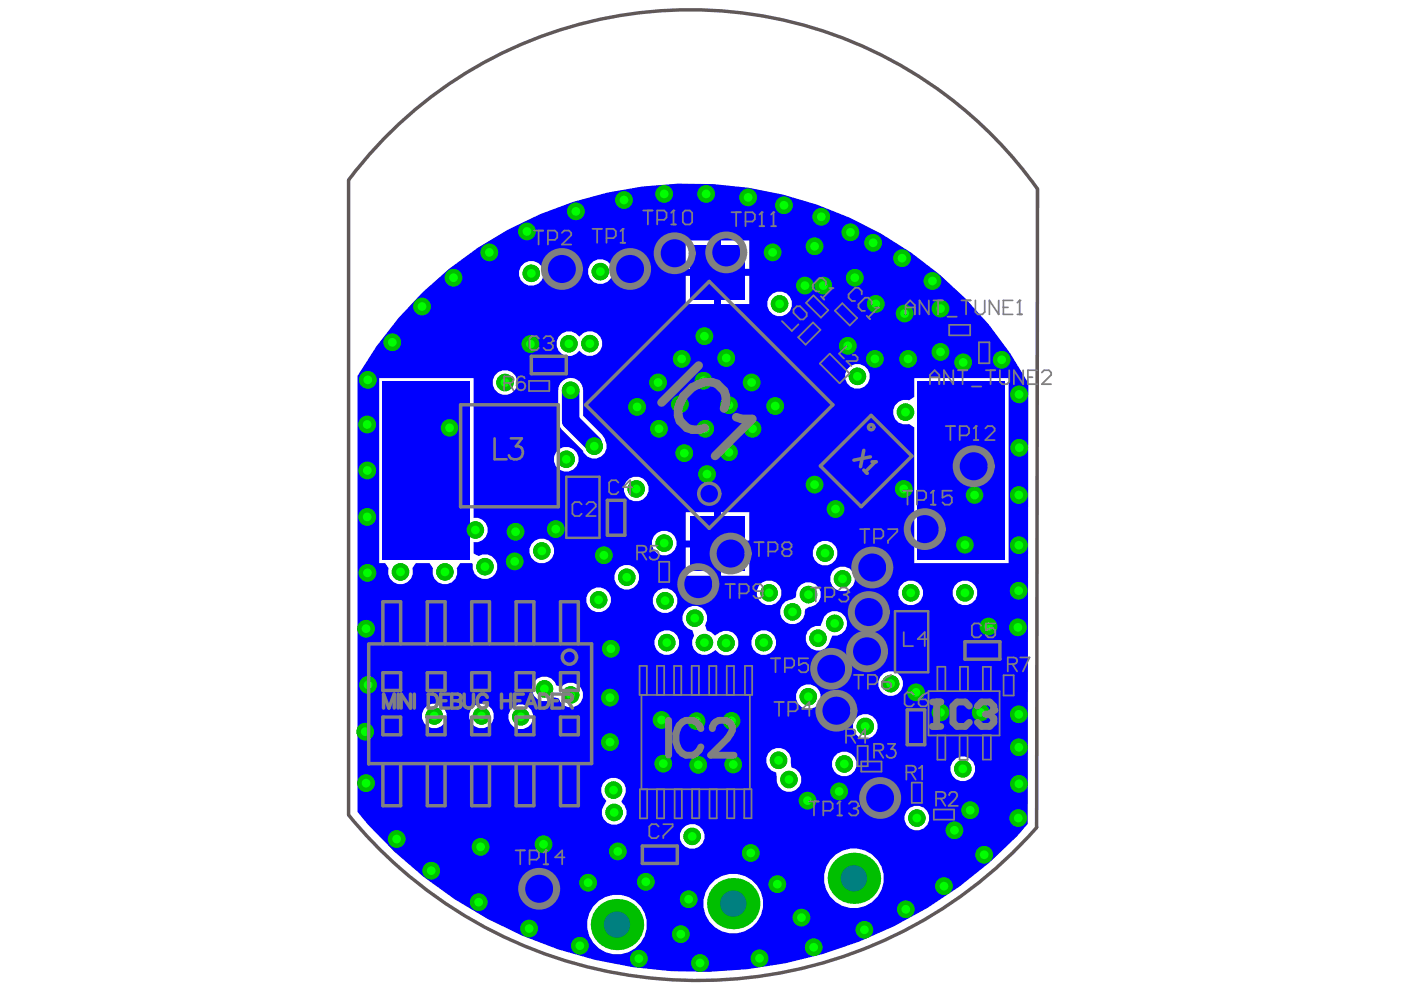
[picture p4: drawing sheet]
<svg xmlns="http://www.w3.org/2000/svg" width="297mm" height="210mm" viewBox="0 0 297 210" stroke-linecap="round" stroke-linejoin="round" font-family="sans-serif">
<path d="M89.6 62a81.6 81.6 0 0 1 128.4 19.2l-.1 93.5a92.5 92.5 0 0 1-51.4 29.5 93.6 93.6 0 0 1-90.7-32.1v-92.4a81.3 81.3 0 0 1 13.8-17.7zM152.9 51v6h6v-6zM145.4 51v6h6v-6zM124.6 57.6a2.65 2.65 0 0 0 5.3 0 2.65 2.65 0 0 0-5.3 0zM110 58a2.65 2.65 0 0 0 5.3 0 2.65 2.65 0 0 0-5.3 0zM152.9 58.5v6h6v-6zM145.4 58.5v6h6v-6zM162.6 64.4a2.65 2.65 0 0 0 5.3 0 2.65 2.65 0 0 0-5.3 0zM118.4 71.4a2.65 2.65 0 0 0 .8 3.7 2.65 2.65 0 0 0 3.6-.7 2.66 2.66 0 0 0 4 .5 2.66 2.66 0 0 0 0-4 2.66 2.66 0 0 0-3.9 .5 2.71 2.71 0 0 0-4.5 0zM179.1 79.8a2.65 2.65 0 0 0 5.3 0 2.65 2.65 0 0 0-5.3 0zM104.4 81.1a2.65 2.65 0 0 0 5.3 0 2.65 2.65 0 0 0-5.3 0zM193.8 80.2v3.9l-1.1 .8a2.62 2.62 0 0 0-3.4 2.5 2.62 2.62 0 0 0 3.4 2.5l1.1 .7v28.8h20.1v-39.2zM119.1 80.9a2.64 2.64 0 0 0-.8 1.9v6.4l.2 1 .6 .9 4.5 4.5a2.6 2.6 0 0 0 3.4 1.4 2.6 2.6 0 0 0 1.3-3.5v-.5l-.6-.8-4.1-4.1v-5.3a2.65 2.65 0 0 0-1.6-2.5 2.65 2.65 0 0 0-2.9 .6zM117.4 97.4a2.65 2.65 0 0 0 5.3 0 2.65 2.65 0 0 0-5.3 0zM132.2 103.7a2.65 2.65 0 0 0 5.3 0 2.65 2.65 0 0 0-5.3 0zM152.9 108.6v6h6v-6zM145.4 108.6v6h6v-6zM138.2 115.1a2.65 2.65 0 0 0 5.3 0 2.65 2.65 0 0 0-5.3 0zM112.2 116.8a2.65 2.65 0 0 0 5.3 0 2.65 2.65 0 0 0-5.3 0zM172.3 117.3a2.65 2.65 0 0 0 5.3 0 2.65 2.65 0 0 0-5.3 0zM152.9 116.1v6h6v-6zM145.4 116.1v6h6v-6zM80.4 80.2v39.2h1.3l.7 1.1a2.62 2.62 0 0 0 2.5 3.4 2.62 2.62 0 0 0 2.5-3.4l.8-1.1h2.9l.7 1.1a2.62 2.62 0 0 0 2.5 3.4 2.62 2.62 0 0 0 2.5-3.4l.8-1.1h2.5l.1 .2a2.64 2.64 0 0 0 2.7 3.2 2.64 2.64 0 0 0 2.5-3.3 2.64 2.64 0 0 0-3.9-1.6l-1.1-.6v-2.3a2.62 2.62 0 0 0 3-2.6 2.62 2.62 0 0 0-3-2.6v-29.6zM130.2 122.4a2.65 2.65 0 0 0 5.3 0 2.65 2.65 0 0 0-5.3 0zM176 122.7a2.65 2.65 0 0 0 5.3 0 2.65 2.65 0 0 0-5.3 0zM201.9 125.7a2.65 2.65 0 0 0 5.3 0 2.65 2.65 0 0 0-5.3 0zM190.4 125.7a2.65 2.65 0 0 0 5.3 0 2.65 2.65 0 0 0-5.3 0zM160.4 125.7a2.65 2.65 0 0 0 5.3 0 2.65 2.65 0 0 0-5.3 0zM124.3 127.2a2.65 2.65 0 0 0 5.3 0 2.65 2.65 0 0 0-5.3 0zM138.4 127.4a2.64 2.64 0 0 0 5.2 0 2.64 2.64 0 0 0-5.2 0zM169.9 123.9l-.7 .7-.4 1-.1 1.1-.9 .4a2.62 2.62 0 0 0-2.4 2.8 2.62 2.62 0 0 0 2.7 2.5 2.62 2.62 0 0 0 2.5-2.7l.2-.6 .8-.4a2.63 2.63 0 0 0 2.3-3.5 2.63 2.63 0 0 0-4-1.3zM171.2 133.8a2.64 2.64 0 0 0 1.2 4 2.64 2.64 0 0 0 3.6-2l.4-1a2.65 2.65 0 0 0 3.2-2.1 2.65 2.65 0 0 0-2.1-3.1 2.65 2.65 0 0 0-3.1 2.1l-.4 1a2.75 2.75 0 0 0-2.8 1.1zM159.3 136.2a2.65 2.65 0 0 0 5.3 0 2.65 2.65 0 0 0-5.3 0zM138.7 136.2a2.65 2.65 0 0 0 5.3 0 2.65 2.65 0 0 0-5.3 0zM145.1 129.6a2.64 2.64 0 0 0 1.7 4.1l.4 1.1a2.63 2.63 0 0 0 .3 3.3 2.63 2.63 0 0 0 3.4 .3l.8-.6a2.66 2.66 0 0 0 3.7 .8 2.66 2.66 0 0 0 .7-3.7 2.66 2.66 0 0 0-3.7-.7l-.8 .6-.8-.7-.9-.4-.4-1.2a2.64 2.64 0 0 0-.7-3.6 2.64 2.64 0 0 0-3.7 .7zM186.2 144.9a2.65 2.65 0 0 0 5.3 0 2.65 2.65 0 0 0-5.3 0zM113.2 144.6a2.62 2.62 0 0 0 .5 3.5 2.62 2.62 0 0 0 3.6-.2l1.2 .2a2.62 2.62 0 0 0 3.7 1.6 2.62 2.62 0 0 0 .9-3.9 2.62 2.62 0 0 0-4-.3l-1.2-.2a2.61 2.61 0 0 0-2.1-1.9 2.61 2.61 0 0 0-2.6 1.2zM168.7 147.7a2.65 2.65 0 0 0 5.3 0 2.65 2.65 0 0 0-5.3 0zM99.4 151.8a2.65 2.65 0 0 0 5.3 0 2.65 2.65 0 0 0-5.3 0zM89.4 151.8a2.65 2.65 0 0 0 5.3 0 2.65 2.65 0 0 0-5.3 0zM107.8 152a2.65 2.65 0 0 0 5.3 0 2.65 2.65 0 0 0-5.3 0zM180.8 154a2.65 2.65 0 0 0 5.3 0 2.65 2.65 0 0 0-5.3 0zM176.4 162a2.64 2.64 0 0 0 5.2 0 2.64 2.64 0 0 0-5.2 0zM201.5 163a2.65 2.65 0 0 0 5.3 0 2.65 2.65 0 0 0-5.3 0zM162.9 159.7a2.64 2.64 0 0 0 1.7 4.1l.1 1a2.64 2.64 0 0 0 2.1 3.1 2.64 2.64 0 0 0 3.1-2.1 2.64 2.64 0 0 0-2.1-3.1l-.1-1a2.65 2.65 0 0 0-1.6-2.9 2.65 2.65 0 0 0-3.2 .9zM128.6 165.3a2.78 2.78 0 0 0 0 4.5 5 5 0 0 0-1 3 2.63 2.63 0 0 0 3.8 1.8 2.63 2.63 0 0 0 .8-4.1l-.5-.5a5.1 5.1 0 0 0 1-3 2.65 2.65 0 0 0-4.1-1.7zM191.7 173.5a2.65 2.65 0 0 0 5.3 0 2.65 2.65 0 0 0-5.3 0zM144.1 177.3a2.65 2.65 0 0 0 5.3 0 2.65 2.65 0 0 0-5.3 0zM174.7 186.2a6.4 6.4 0 0 0 12.7 0 6.4 6.4 0 0 0-12.7 0zM149.1 191.6a6.4 6.4 0 0 0 12.7 0 6.4 6.4 0 0 0-12.7 0zM124.5 196a6.4 6.4 0 0 0 12.7 0 6.4 6.4 0 0 0-12.7 0z" fill="#00f"/>
<path d="M121 82.8v6.4l4.8 4.8" fill="none" stroke="#00f" stroke-width="3.7"/>
<circle cx="144.3" cy="198.1" r="1.85" fill="#00bf00"/>
<circle cx="144.3" cy="198.1" r=".93" fill="#0f0"/>
<circle cx="109.3" cy="112.7" r="1.85" fill="#00bf00"/>
<circle cx="109.3" cy="112.7" r=".93" fill="#0f0"/>
<circle cx="165.1" cy="161.2" r="1.85" fill="#00bf00"/>
<circle cx="165.1" cy="161.2" r=".93" fill="#0f0"/>
<circle cx="134.9" cy="103.7" r="1.85" fill="#00bf00"/>
<circle cx="134.9" cy="103.7" r=".93" fill="#0f0"/>
<circle cx="117.8" cy="112.2" r="1.85" fill="#00bf00"/>
<circle cx="117.8" cy="112.2" r=".93" fill="#0f0"/>
<circle cx="164.8" cy="187.5" r="1.85" fill="#00bf00"/>
<circle cx="164.8" cy="187.5" r=".93" fill="#0f0"/>
<circle cx="177.9" cy="167.8" r="1.85" fill="#00bf00"/>
<circle cx="177.9" cy="167.8" r=".93" fill="#0f0"/>
<circle cx="141.4" cy="136.2" r="1.85" fill="#00bf00"/>
<circle cx="141.4" cy="136.2" r=".93" fill="#0f0"/>
<circle cx="149.2" cy="80.7" r="1.85" fill="#00bf00"/>
<circle cx="149.2" cy="80.7" r=".93" fill="#0f0"/>
<circle cx="78" cy="145.2" r="1.85" fill="#00bf00"/>
<circle cx="78" cy="145.2" r=".93" fill="#0f0"/>
<circle cx="174.1" cy="46" r="1.85" fill="#00bf00"/>
<circle cx="174.1" cy="46" r=".93" fill="#0f0"/>
<circle cx="204.1" cy="163" r="1.85" fill="#00bf00"/>
<circle cx="204.1" cy="163" r=".93" fill="#0f0"/>
<circle cx="192" cy="87.4" r="1.85" fill="#00bf00"/>
<circle cx="192" cy="87.4" r=".93" fill="#0f0"/>
<circle cx="140.8" cy="115.1" r="1.85" fill="#00bf00"/>
<circle cx="140.8" cy="115.1" r=".93" fill="#0f0"/>
<circle cx="179.7" cy="73.3" r="1.85" fill="#00bf00"/>
<circle cx="179.7" cy="73.3" r=".93" fill="#0f0"/>
<circle cx="185.5" cy="76.1" r="1.85" fill="#00bf00"/>
<circle cx="185.5" cy="76.1" r=".93" fill="#0f0"/>
<circle cx="181.8" cy="79.8" r="1.85" fill="#00bf00"/>
<circle cx="181.8" cy="79.8" r=".93" fill="#0f0"/>
<circle cx="188.8" cy="144.9" r="1.85" fill="#00bf00"/>
<circle cx="188.8" cy="144.9" r=".93" fill="#0f0"/>
<circle cx="194.4" cy="173.5" r="1.85" fill="#00bf00"/>
<circle cx="194.4" cy="173.5" r=".93" fill="#0f0"/>
<circle cx="207.9" cy="151.1" r="1.85" fill="#00bf00"/>
<circle cx="207.9" cy="151.1" r=".93" fill="#0f0"/>
<circle cx="199.4" cy="151.1" r="1.85" fill="#00bf00"/>
<circle cx="199.4" cy="151.1" r=".93" fill="#0f0"/>
<circle cx="216" cy="151.5" r="1.85" fill="#00bf00"/>
<circle cx="216" cy="151.5" r=".93" fill="#0f0"/>
<circle cx="194.2" cy="146.8" r="1.85" fill="#00bf00"/>
<circle cx="194.2" cy="146.8" r=".93" fill="#0f0"/>
<circle cx="209.6" cy="132.8" r="1.85" fill="#00bf00"/>
<circle cx="209.6" cy="132.8" r=".93" fill="#0f0"/>
<circle cx="172.7" cy="102.7" r="1.85" fill="#00bf00"/>
<circle cx="172.7" cy="102.7" r=".93" fill="#0f0"/>
<circle cx="185.1" cy="51.5" r="1.85" fill="#00bf00"/>
<circle cx="185.1" cy="51.5" r=".93" fill="#0f0"/>
<circle cx="212.4" cy="76.3" r="1.85" fill="#00bf00"/>
<circle cx="212.4" cy="76.3" r=".93" fill="#0f0"/>
<circle cx="204.2" cy="76.8" r="1.85" fill="#00bf00"/>
<circle cx="204.2" cy="76.8" r=".93" fill="#0f0"/>
<circle cx="146" cy="190.7" r="1.85" fill="#00bf00"/>
<circle cx="146" cy="190.7" r=".93" fill="#0f0"/>
<circle cx="205.7" cy="171.8" r="1.85" fill="#00bf00"/>
<circle cx="205.7" cy="171.8" r=".93" fill="#0f0"/>
<circle cx="202.4" cy="176" r="1.85" fill="#00bf00"/>
<circle cx="202.4" cy="176" r=".93" fill="#0f0"/>
<circle cx="204.6" cy="125.7" r="1.85" fill="#00bf00"/>
<circle cx="204.6" cy="125.7" r=".93" fill="#0f0"/>
<circle cx="179" cy="162" r="1.85" fill="#00bf00"/>
<circle cx="179" cy="162" r=".93" fill="#0f0"/>
<circle cx="183.5" cy="154" r="1.85" fill="#00bf00"/>
<circle cx="183.5" cy="154" r=".93" fill="#0f0"/>
<circle cx="193.1" cy="125.7" r="1.85" fill="#00bf00"/>
<circle cx="193.1" cy="125.7" r=".93" fill="#0f0"/>
<circle cx="204.6" cy="115.5" r="1.85" fill="#00bf00"/>
<circle cx="204.6" cy="115.5" r=".93" fill="#0f0"/>
<circle cx="167.3" cy="165.3" r="1.85" fill="#00bf00"/>
<circle cx="167.3" cy="165.3" r=".93" fill="#0f0"/>
<circle cx="171.2" cy="169.7" r="1.85" fill="#00bf00"/>
<circle cx="171.2" cy="169.7" r=".93" fill="#0f0"/>
<circle cx="177" cy="132.2" r="1.85" fill="#00bf00"/>
<circle cx="177" cy="132.2" r=".93" fill="#0f0"/>
<circle cx="173.4" cy="135.3" r="1.85" fill="#00bf00"/>
<circle cx="173.4" cy="135.3" r=".93" fill="#0f0"/>
<circle cx="177.2" cy="107.9" r="1.85" fill="#00bf00"/>
<circle cx="177.2" cy="107.9" r=".93" fill="#0f0"/>
<circle cx="174.9" cy="117.3" r="1.85" fill="#00bf00"/>
<circle cx="174.9" cy="117.3" r=".93" fill="#0f0"/>
<circle cx="215.8" cy="133" r="1.85" fill="#00bf00"/>
<circle cx="215.8" cy="133" r=".93" fill="#0f0"/>
<circle cx="180.3" cy="49.3" r="1.85" fill="#00bf00"/>
<circle cx="180.3" cy="49.3" r=".93" fill="#0f0"/>
<circle cx="199.4" cy="65.4" r="1.85" fill="#00bf00"/>
<circle cx="199.4" cy="65.4" r=".93" fill="#0f0"/>
<circle cx="199.4" cy="74.6" r="1.85" fill="#00bf00"/>
<circle cx="199.4" cy="74.6" r=".93" fill="#0f0"/>
<circle cx="191.6" cy="103.7" r="1.85" fill="#00bf00"/>
<circle cx="191.6" cy="103.7" r=".93" fill="#0f0"/>
<circle cx="208.7" cy="181.2" r="1.85" fill="#00bf00"/>
<circle cx="208.7" cy="181.2" r=".93" fill="#0f0"/>
<circle cx="77.9" cy="121.5" r="1.85" fill="#00bf00"/>
<circle cx="77.9" cy="121.5" r=".93" fill="#0f0"/>
<circle cx="124.7" cy="187.1" r="1.85" fill="#00bf00"/>
<circle cx="124.7" cy="187.1" r=".93" fill="#0f0"/>
<circle cx="131" cy="180.5" r="1.85" fill="#00bf00"/>
<circle cx="131" cy="180.5" r=".93" fill="#0f0"/>
<circle cx="165.3" cy="64.4" r="1.85" fill="#00bf00"/>
<circle cx="165.3" cy="64.4" r=".93" fill="#0f0"/>
<circle cx="121" cy="82.8" r="1.85" fill="#00bf00"/>
<circle cx="121" cy="82.8" r=".93" fill="#0f0"/>
<circle cx="107.1" cy="81.1" r="1.85" fill="#00bf00"/>
<circle cx="107.1" cy="81.1" r=".93" fill="#0f0"/>
<circle cx="95.3" cy="90.7" r="1.85" fill="#00bf00"/>
<circle cx="95.3" cy="90.7" r=".93" fill="#0f0"/>
<circle cx="120.6" cy="72.9" r="1.85" fill="#00bf00"/>
<circle cx="120.6" cy="72.9" r=".93" fill="#0f0"/>
<circle cx="125.1" cy="72.9" r="1.85" fill="#00bf00"/>
<circle cx="125.1" cy="72.9" r=".93" fill="#0f0"/>
<circle cx="163.1" cy="125.7" r="1.85" fill="#00bf00"/>
<circle cx="163.1" cy="125.7" r=".93" fill="#0f0"/>
<circle cx="191.8" cy="66.5" r="1.85" fill="#00bf00"/>
<circle cx="191.8" cy="66.5" r=".93" fill="#0f0"/>
<circle cx="185.7" cy="64.4" r="1.85" fill="#00bf00"/>
<circle cx="185.7" cy="64.4" r=".93" fill="#0f0"/>
<circle cx="192.5" cy="76.1" r="1.85" fill="#00bf00"/>
<circle cx="192.5" cy="76.1" r=".93" fill="#0f0"/>
<circle cx="197.7" cy="59.6" r="1.85" fill="#00bf00"/>
<circle cx="197.7" cy="59.6" r=".93" fill="#0f0"/>
<circle cx="128" cy="117.7" r="1.85" fill="#00bf00"/>
<circle cx="128" cy="117.7" r=".93" fill="#0f0"/>
<circle cx="126" cy="94.6" r="1.85" fill="#00bf00"/>
<circle cx="126" cy="94.6" r=".93" fill="#0f0"/>
<circle cx="112.5" cy="72.9" r="1.85" fill="#00bf00"/>
<circle cx="112.5" cy="72.9" r=".93" fill="#0f0"/>
<circle cx="181.2" cy="58.9" r="1.85" fill="#00bf00"/>
<circle cx="181.2" cy="58.9" r=".93" fill="#0f0"/>
<circle cx="191.3" cy="54.7" r="1.85" fill="#00bf00"/>
<circle cx="191.3" cy="54.7" r=".93" fill="#0f0"/>
<circle cx="163.8" cy="53.5" r="1.85" fill="#00bf00"/>
<circle cx="163.8" cy="53.5" r=".93" fill="#0f0"/>
<circle cx="146.8" cy="177.3" r="1.85" fill="#00bf00"/>
<circle cx="146.8" cy="177.3" r=".93" fill="#0f0"/>
<circle cx="136.9" cy="187" r="1.85" fill="#00bf00"/>
<circle cx="136.9" cy="187" r=".93" fill="#0f0"/>
<circle cx="169.9" cy="194.6" r="1.85" fill="#00bf00"/>
<circle cx="169.9" cy="194.6" r=".93" fill="#0f0"/>
<circle cx="159.2" cy="180.9" r="1.85" fill="#00bf00"/>
<circle cx="159.2" cy="180.9" r=".93" fill="#0f0"/>
<circle cx="115.2" cy="179" r="1.85" fill="#00bf00"/>
<circle cx="115.2" cy="179" r=".93" fill="#0f0"/>
<circle cx="101.9" cy="179.6" r="1.85" fill="#00bf00"/>
<circle cx="101.9" cy="179.6" r=".93" fill="#0f0"/>
<circle cx="100.8" cy="112.4" r="1.85" fill="#00bf00"/>
<circle cx="100.8" cy="112.4" r=".93" fill="#0f0"/>
<circle cx="77.4" cy="155.1" r="1.85" fill="#00bf00"/>
<circle cx="77.4" cy="155.1" r=".93" fill="#0f0"/>
<circle cx="206.6" cy="105" r="1.85" fill="#00bf00"/>
<circle cx="206.6" cy="105" r=".93" fill="#0f0"/>
<circle cx="77.9" cy="109.6" r="1.85" fill="#00bf00"/>
<circle cx="77.9" cy="109.6" r=".93" fill="#0f0"/>
<circle cx="77.9" cy="99.7" r="1.85" fill="#00bf00"/>
<circle cx="77.9" cy="99.7" r=".93" fill="#0f0"/>
<circle cx="77.9" cy="90" r="1.85" fill="#00bf00"/>
<circle cx="77.9" cy="90" r=".93" fill="#0f0"/>
<circle cx="78" cy="80.5" r="1.85" fill="#00bf00"/>
<circle cx="78" cy="80.5" r=".93" fill="#0f0"/>
<circle cx="171.4" cy="147.7" r="1.85" fill="#00bf00"/>
<circle cx="171.4" cy="147.7" r=".93" fill="#0f0"/>
<circle cx="168" cy="129.7" r="1.85" fill="#00bf00"/>
<circle cx="168" cy="129.7" r=".93" fill="#0f0"/>
<circle cx="94.3" cy="121.3" r="1.85" fill="#00bf00"/>
<circle cx="94.3" cy="121.3" r=".93" fill="#0f0"/>
<circle cx="84.9" cy="121.3" r="1.85" fill="#00bf00"/>
<circle cx="84.9" cy="121.3" r=".93" fill="#0f0"/>
<circle cx="170.7" cy="60.5" r="1.85" fill="#00bf00"/>
<circle cx="170.7" cy="60.5" r=".93" fill="#0f0"/>
<circle cx="174.6" cy="60.5" r="1.85" fill="#00bf00"/>
<circle cx="174.6" cy="60.5" r=".93" fill="#0f0"/>
<circle cx="216.1" cy="83.6" r="1.85" fill="#00bf00"/>
<circle cx="216.1" cy="83.6" r=".93" fill="#0f0"/>
<circle cx="216.1" cy="94.9" r="1.85" fill="#00bf00"/>
<circle cx="216.1" cy="94.9" r=".93" fill="#0f0"/>
<circle cx="216" cy="105" r="1.85" fill="#00bf00"/>
<circle cx="216" cy="105" r=".93" fill="#0f0"/>
<circle cx="77.6" cy="166" r="1.85" fill="#00bf00"/>
<circle cx="77.6" cy="166" r=".93" fill="#0f0"/>
<circle cx="84.1" cy="177.9" r="1.85" fill="#00bf00"/>
<circle cx="84.1" cy="177.9" r=".93" fill="#0f0"/>
<circle cx="215.9" cy="173.5" r="1.85" fill="#00bf00"/>
<circle cx="215.9" cy="173.5" r=".93" fill="#0f0"/>
<circle cx="216" cy="166.2" r="1.85" fill="#00bf00"/>
<circle cx="216" cy="166.2" r=".93" fill="#0f0"/>
<circle cx="216" cy="158.5" r="1.85" fill="#00bf00"/>
<circle cx="216" cy="158.5" r=".93" fill="#0f0"/>
<circle cx="178.6" cy="122.7" r="1.85" fill="#00bf00"/>
<circle cx="178.6" cy="122.7" r=".93" fill="#0f0"/>
<circle cx="171.4" cy="126.1" r="1.85" fill="#00bf00"/>
<circle cx="171.4" cy="126.1" r=".93" fill="#0f0"/>
<circle cx="216" cy="125.2" r="1.85" fill="#00bf00"/>
<circle cx="216" cy="125.2" r=".93" fill="#0f0"/>
<circle cx="120.1" cy="97.4" r="1.85" fill="#00bf00"/>
<circle cx="120.1" cy="97.4" r=".93" fill="#0f0"/>
<circle cx="114.9" cy="116.8" r="1.85" fill="#00bf00"/>
<circle cx="114.9" cy="116.8" r=".93" fill="#0f0"/>
<circle cx="127.3" cy="57.6" r="1.85" fill="#00bf00"/>
<circle cx="127.3" cy="57.6" r=".93" fill="#0f0"/>
<circle cx="112.6" cy="58" r="1.85" fill="#00bf00"/>
<circle cx="112.6" cy="58" r=".93" fill="#0f0"/>
<circle cx="126.9" cy="127.2" r="1.85" fill="#00bf00"/>
<circle cx="126.9" cy="127.2" r=".93" fill="#0f0"/>
<circle cx="161.9" cy="136.2" r="1.85" fill="#00bf00"/>
<circle cx="161.9" cy="136.2" r=".93" fill="#0f0"/>
<circle cx="140.6" cy="161.9" r="1.85" fill="#00bf00"/>
<circle cx="140.6" cy="161.9" r=".93" fill="#0f0"/>
<circle cx="148.1" cy="162.2" r="1.85" fill="#00bf00"/>
<circle cx="148.1" cy="162.2" r=".93" fill="#0f0"/>
<circle cx="155.5" cy="162.1" r="1.85" fill="#00bf00"/>
<circle cx="155.5" cy="162.1" r=".93" fill="#0f0"/>
<circle cx="155.1" cy="152.8" r="1.85" fill="#00bf00"/>
<circle cx="155.1" cy="152.8" r=".93" fill="#0f0"/>
<circle cx="147.7" cy="152.9" r="1.85" fill="#00bf00"/>
<circle cx="147.7" cy="152.9" r=".93" fill="#0f0"/>
<circle cx="140.3" cy="152.7" r="1.85" fill="#00bf00"/>
<circle cx="140.3" cy="152.7" r=".93" fill="#0f0"/>
<circle cx="145.1" cy="96.1" r="1.85" fill="#00bf00"/>
<circle cx="145.1" cy="96.1" r=".93" fill="#0f0"/>
<circle cx="139.7" cy="90.9" r="1.85" fill="#00bf00"/>
<circle cx="139.7" cy="90.9" r=".93" fill="#0f0"/>
<circle cx="149.9" cy="100.5" r="1.85" fill="#00bf00"/>
<circle cx="149.9" cy="100.5" r=".93" fill="#0f0"/>
<circle cx="135.1" cy="86.3" r="1.85" fill="#00bf00"/>
<circle cx="135.1" cy="86.3" r=".93" fill="#0f0"/>
<circle cx="149.5" cy="90.9" r="1.85" fill="#00bf00"/>
<circle cx="149.5" cy="90.9" r=".93" fill="#0f0"/>
<circle cx="144.2" cy="85.7" r="1.85" fill="#00bf00"/>
<circle cx="144.2" cy="85.7" r=".93" fill="#0f0"/>
<circle cx="154.5" cy="95.9" r="1.85" fill="#00bf00"/>
<circle cx="154.5" cy="95.9" r=".93" fill="#0f0"/>
<circle cx="139.5" cy="81.1" r="1.85" fill="#00bf00"/>
<circle cx="139.5" cy="81.1" r=".93" fill="#0f0"/>
<circle cx="154.5" cy="85.9" r="1.85" fill="#00bf00"/>
<circle cx="154.5" cy="85.9" r=".93" fill="#0f0"/>
<circle cx="159.5" cy="90.9" r="1.85" fill="#00bf00"/>
<circle cx="159.5" cy="90.9" r=".93" fill="#0f0"/>
<circle cx="144.5" cy="76.1" r="1.85" fill="#00bf00"/>
<circle cx="144.5" cy="76.1" r=".93" fill="#0f0"/>
<circle cx="149.3" cy="71.3" r="1.85" fill="#00bf00"/>
<circle cx="149.3" cy="71.3" r=".93" fill="#0f0"/>
<circle cx="164.4" cy="86.1" r="1.85" fill="#00bf00"/>
<circle cx="164.4" cy="86.1" r=".93" fill="#0f0"/>
<circle cx="149.7" cy="41.1" r="1.85" fill="#00bf00"/>
<circle cx="149.7" cy="41.1" r=".93" fill="#0f0"/>
<circle cx="166.2" cy="43.5" r="1.85" fill="#00bf00"/>
<circle cx="166.2" cy="43.5" r=".93" fill="#0f0"/>
<circle cx="154" cy="75.9" r="1.85" fill="#00bf00"/>
<circle cx="154" cy="75.9" r=".93" fill="#0f0"/>
<circle cx="159.4" cy="81.1" r="1.85" fill="#00bf00"/>
<circle cx="159.4" cy="81.1" r=".93" fill="#0f0"/>
<circle cx="140.8" cy="41.1" r="1.85" fill="#00bf00"/>
<circle cx="140.8" cy="41.1" r=".93" fill="#0f0"/>
<circle cx="132.3" cy="42.4" r="1.85" fill="#00bf00"/>
<circle cx="132.3" cy="42.4" r=".93" fill="#0f0"/>
<circle cx="216" cy="115.6" r="1.85" fill="#00bf00"/>
<circle cx="216" cy="115.6" r=".93" fill="#0f0"/>
<circle cx="192" cy="192.8" r="1.85" fill="#00bf00"/>
<circle cx="192" cy="192.8" r=".93" fill="#0f0"/>
<circle cx="183.3" cy="197.1" r="1.85" fill="#00bf00"/>
<circle cx="183.3" cy="197.1" r=".93" fill="#0f0"/>
<circle cx="172.5" cy="200.8" r="1.85" fill="#00bf00"/>
<circle cx="172.5" cy="200.8" r=".93" fill="#0f0"/>
<circle cx="161" cy="203.2" r="1.85" fill="#00bf00"/>
<circle cx="161" cy="203.2" r=".93" fill="#0f0"/>
<circle cx="148.4" cy="204.2" r="1.85" fill="#00bf00"/>
<circle cx="148.4" cy="204.2" r=".93" fill="#0f0"/>
<circle cx="135.4" cy="203.2" r="1.85" fill="#00bf00"/>
<circle cx="135.4" cy="203.3" r=".93" fill="#0f0"/>
<circle cx="122.9" cy="200.5" r="1.85" fill="#00bf00"/>
<circle cx="122.9" cy="200.5" r=".93" fill="#0f0"/>
<circle cx="112.2" cy="196.9" r="1.85" fill="#00bf00"/>
<circle cx="112.2" cy="196.9" r=".93" fill="#0f0"/>
<circle cx="101.5" cy="191.3" r="1.85" fill="#00bf00"/>
<circle cx="101.5" cy="191.3" r=".93" fill="#0f0"/>
<circle cx="91.4" cy="184.6" r="1.85" fill="#00bf00"/>
<circle cx="91.4" cy="184.6" r=".93" fill="#0f0"/>
<circle cx="77.6" cy="133.3" r="1.85" fill="#00bf00"/>
<circle cx="77.6" cy="133.3" r=".93" fill="#0f0"/>
<circle cx="83.2" cy="72.6" r="1.85" fill="#00bf00"/>
<circle cx="83.2" cy="72.6" r=".93" fill="#0f0"/>
<circle cx="89.5" cy="65" r="1.85" fill="#00bf00"/>
<circle cx="89.5" cy="65" r=".93" fill="#0f0"/>
<circle cx="96.2" cy="58.9" r="1.85" fill="#00bf00"/>
<circle cx="96.1" cy="58.9" r=".93" fill="#0f0"/>
<circle cx="103.8" cy="53.5" r="1.85" fill="#00bf00"/>
<circle cx="103.7" cy="53.5" r=".93" fill="#0f0"/>
<circle cx="111.7" cy="49.1" r="1.85" fill="#00bf00"/>
<circle cx="111.7" cy="49.1" r=".93" fill="#0f0"/>
<circle cx="122.1" cy="44.8" r="1.85" fill="#00bf00"/>
<circle cx="122.1" cy="44.8" r=".93" fill="#0f0"/>
<circle cx="158.6" cy="41.9" r="1.85" fill="#00bf00"/>
<circle cx="158.6" cy="41.9" r=".93" fill="#0f0"/>
<circle cx="172.7" cy="52.2" r="1.85" fill="#00bf00"/>
<circle cx="172.7" cy="52.2" r=".93" fill="#0f0"/>
<circle cx="109.1" cy="119" r="1.85" fill="#00bf00"/>
<circle cx="109.1" cy="119" r=".93" fill="#0f0"/>
<circle cx="129.3" cy="157.3" r="1.85" fill="#00bf00"/>
<circle cx="129.3" cy="157.3" r=".93" fill="#0f0"/>
<circle cx="129.3" cy="147.9" r="1.85" fill="#00bf00"/>
<circle cx="129.3" cy="147.9" r=".93" fill="#0f0"/>
<circle cx="129.5" cy="137.5" r="1.85" fill="#00bf00"/>
<circle cx="129.5" cy="137.5" r=".93" fill="#0f0"/>
<circle cx="153.9" cy="136.4" r="1.85" fill="#00bf00"/>
<circle cx="153.9" cy="136.4" r=".93" fill="#0f0"/>
<circle cx="115.4" cy="146.1" r="1.85" fill="#00bf00"/>
<circle cx="115.4" cy="146.1" r=".93" fill="#0f0"/>
<circle cx="102.1" cy="151.8" r="1.85" fill="#00bf00"/>
<circle cx="102.1" cy="151.8" r=".93" fill="#0f0"/>
<circle cx="92.1" cy="151.8" r="1.85" fill="#00bf00"/>
<circle cx="92.1" cy="151.8" r=".93" fill="#0f0"/>
<circle cx="110.4" cy="152" r="1.85" fill="#00bf00"/>
<circle cx="110.4" cy="152" r=".93" fill="#0f0"/>
<circle cx="149.3" cy="136.2" r="1.85" fill="#00bf00"/>
<circle cx="149.3" cy="136.2" r=".93" fill="#0f0"/>
<circle cx="132.9" cy="122.4" r="1.85" fill="#00bf00"/>
<circle cx="132.9" cy="122.4" r=".93" fill="#0f0"/>
<circle cx="200.1" cy="187.9" r="1.85" fill="#00bf00"/>
<circle cx="200.1" cy="187.9" r=".93" fill="#0f0"/>
<circle cx="121" cy="147.4" r="1.85" fill="#00bf00"/>
<circle cx="121" cy="147.4" r=".93" fill="#0f0"/>
<circle cx="102.8" cy="120.1" r="1.85" fill="#00bf00"/>
<circle cx="102.8" cy="120.1" r=".93" fill="#0f0"/>
<circle cx="130.2" cy="172.3" r="1.85" fill="#00bf00"/>
<circle cx="130.2" cy="172.3" r=".93" fill="#0f0"/>
<circle cx="130.1" cy="167.5" r="1.85" fill="#00bf00"/>
<circle cx="130.1" cy="167.5" r=".93" fill="#0f0"/>
<circle cx="147.3" cy="131.1" r="1.85" fill="#00bf00"/>
<circle cx="147.3" cy="131.1" r=".93" fill="#0f0"/>
<circle cx="141" cy="127.4" r="1.85" fill="#00bf00"/>
<circle cx="141" cy="127.4" r=".93" fill="#0f0"/>
<circle cx="130.8" cy="196" r="5.5" fill="#00bf00"/>
<circle cx="130.8" cy="196" r="2.78" fill="#008080"/>
<circle cx="155.5" cy="191.6" r="5.5" fill="#00bf00"/>
<circle cx="155.5" cy="191.6" r="2.78" fill="#008080"/>
<circle cx="181" cy="186.2" r="5.5" fill="#00bf00"/>
<circle cx="181" cy="186.2" r="2.78" fill="#008080"/>
<g fill="#00f">
<path d="M146.3 109.5h11.7v11.6h-11.7z" fill-rule="evenodd"/>
<path d="M146.3 51.9h11.7v11.6h-11.7z" fill-rule="evenodd"/>
<path d="M81.1 80.9h18.6v37.8h-18.6z" fill-rule="evenodd"/>
<path d="M194.6 80.9h18.5v37.8h-18.5z" fill-rule="evenodd"/>
</g>
<path d="M73.9 38.3v134.4M73.9 38.2a90.5 90.5 0 0 1 146.1 1.9l-.2 135.3M73.9 172.8l.8 1a95.7 95.7 0 0 0 145.1 1.7" fill="none" stroke="#605857" stroke-width=".73"/>
<circle cx="144.3" cy="198.1" r="1.85" fill="#00bf00"/>
<circle cx="144.3" cy="198.1" r=".93" fill="#0f0"/>
<circle cx="109.3" cy="112.7" r="1.85" fill="#00bf00"/>
<circle cx="109.3" cy="112.7" r=".93" fill="#0f0"/>
<circle cx="165.1" cy="161.2" r="1.85" fill="#00bf00"/>
<circle cx="165.1" cy="161.2" r=".93" fill="#0f0"/>
<circle cx="134.9" cy="103.7" r="1.85" fill="#00bf00"/>
<circle cx="134.9" cy="103.7" r=".93" fill="#0f0"/>
<circle cx="117.8" cy="112.2" r="1.85" fill="#00bf00"/>
<circle cx="117.8" cy="112.2" r=".93" fill="#0f0"/>
<circle cx="164.8" cy="187.5" r="1.85" fill="#00bf00"/>
<circle cx="164.8" cy="187.5" r=".93" fill="#0f0"/>
<circle cx="177.9" cy="167.8" r="1.85" fill="#00bf00"/>
<circle cx="177.9" cy="167.8" r=".93" fill="#0f0"/>
<circle cx="141.4" cy="136.2" r="1.85" fill="#00bf00"/>
<circle cx="141.4" cy="136.2" r=".93" fill="#0f0"/>
<circle cx="149.2" cy="80.7" r="1.85" fill="#00bf00"/>
<circle cx="149.2" cy="80.7" r=".93" fill="#0f0"/>
<circle cx="78" cy="145.2" r="1.85" fill="#00bf00"/>
<circle cx="78" cy="145.2" r=".93" fill="#0f0"/>
<circle cx="174.1" cy="46" r="1.85" fill="#00bf00"/>
<circle cx="174.1" cy="46" r=".93" fill="#0f0"/>
<circle cx="204.1" cy="163" r="1.85" fill="#00bf00"/>
<circle cx="204.1" cy="163" r=".93" fill="#0f0"/>
<circle cx="192" cy="87.4" r="1.85" fill="#00bf00"/>
<circle cx="192" cy="87.4" r=".93" fill="#0f0"/>
<circle cx="140.8" cy="115.1" r="1.85" fill="#00bf00"/>
<circle cx="140.8" cy="115.1" r=".93" fill="#0f0"/>
<circle cx="179.7" cy="73.3" r="1.85" fill="#00bf00"/>
<circle cx="179.7" cy="73.3" r=".93" fill="#0f0"/>
<circle cx="185.5" cy="76.1" r="1.85" fill="#00bf00"/>
<circle cx="185.5" cy="76.1" r=".93" fill="#0f0"/>
<circle cx="181.8" cy="79.8" r="1.85" fill="#00bf00"/>
<circle cx="181.8" cy="79.8" r=".93" fill="#0f0"/>
<circle cx="188.8" cy="144.9" r="1.85" fill="#00bf00"/>
<circle cx="188.8" cy="144.9" r=".93" fill="#0f0"/>
<circle cx="194.4" cy="173.5" r="1.85" fill="#00bf00"/>
<circle cx="194.4" cy="173.5" r=".93" fill="#0f0"/>
<circle cx="207.9" cy="151.1" r="1.85" fill="#00bf00"/>
<circle cx="207.9" cy="151.1" r=".93" fill="#0f0"/>
<circle cx="199.4" cy="151.1" r="1.85" fill="#00bf00"/>
<circle cx="199.4" cy="151.1" r=".93" fill="#0f0"/>
<circle cx="216" cy="151.5" r="1.85" fill="#00bf00"/>
<circle cx="216" cy="151.5" r=".93" fill="#0f0"/>
<circle cx="194.2" cy="146.8" r="1.85" fill="#00bf00"/>
<circle cx="194.2" cy="146.8" r=".93" fill="#0f0"/>
<circle cx="209.6" cy="132.8" r="1.85" fill="#00bf00"/>
<circle cx="209.6" cy="132.8" r=".93" fill="#0f0"/>
<circle cx="172.7" cy="102.7" r="1.85" fill="#00bf00"/>
<circle cx="172.7" cy="102.7" r=".93" fill="#0f0"/>
<circle cx="185.1" cy="51.5" r="1.85" fill="#00bf00"/>
<circle cx="185.1" cy="51.5" r=".93" fill="#0f0"/>
<circle cx="212.4" cy="76.3" r="1.85" fill="#00bf00"/>
<circle cx="212.4" cy="76.3" r=".93" fill="#0f0"/>
<circle cx="204.2" cy="76.8" r="1.85" fill="#00bf00"/>
<circle cx="204.2" cy="76.8" r=".93" fill="#0f0"/>
<circle cx="146" cy="190.7" r="1.85" fill="#00bf00"/>
<circle cx="146" cy="190.7" r=".93" fill="#0f0"/>
<circle cx="205.7" cy="171.8" r="1.85" fill="#00bf00"/>
<circle cx="205.7" cy="171.8" r=".93" fill="#0f0"/>
<circle cx="202.4" cy="176" r="1.85" fill="#00bf00"/>
<circle cx="202.4" cy="176" r=".93" fill="#0f0"/>
<circle cx="204.6" cy="125.7" r="1.85" fill="#00bf00"/>
<circle cx="204.6" cy="125.7" r=".93" fill="#0f0"/>
<circle cx="179" cy="162" r="1.85" fill="#00bf00"/>
<circle cx="179" cy="162" r=".93" fill="#0f0"/>
<circle cx="183.5" cy="154" r="1.85" fill="#00bf00"/>
<circle cx="183.5" cy="154" r=".93" fill="#0f0"/>
<circle cx="193.1" cy="125.7" r="1.85" fill="#00bf00"/>
<circle cx="193.1" cy="125.7" r=".93" fill="#0f0"/>
<circle cx="204.6" cy="115.5" r="1.85" fill="#00bf00"/>
<circle cx="204.6" cy="115.5" r=".93" fill="#0f0"/>
<circle cx="167.3" cy="165.3" r="1.85" fill="#00bf00"/>
<circle cx="167.3" cy="165.3" r=".93" fill="#0f0"/>
<circle cx="171.2" cy="169.7" r="1.85" fill="#00bf00"/>
<circle cx="171.2" cy="169.7" r=".93" fill="#0f0"/>
<circle cx="177" cy="132.2" r="1.85" fill="#00bf00"/>
<circle cx="177" cy="132.2" r=".93" fill="#0f0"/>
<circle cx="173.4" cy="135.3" r="1.85" fill="#00bf00"/>
<circle cx="173.4" cy="135.3" r=".93" fill="#0f0"/>
<circle cx="177.2" cy="107.9" r="1.85" fill="#00bf00"/>
<circle cx="177.2" cy="107.9" r=".93" fill="#0f0"/>
<circle cx="174.9" cy="117.3" r="1.85" fill="#00bf00"/>
<circle cx="174.9" cy="117.3" r=".93" fill="#0f0"/>
<circle cx="215.8" cy="133" r="1.85" fill="#00bf00"/>
<circle cx="215.8" cy="133" r=".93" fill="#0f0"/>
<circle cx="180.3" cy="49.3" r="1.85" fill="#00bf00"/>
<circle cx="180.3" cy="49.3" r=".93" fill="#0f0"/>
<circle cx="199.4" cy="65.4" r="1.85" fill="#00bf00"/>
<circle cx="199.4" cy="65.4" r=".93" fill="#0f0"/>
<circle cx="199.4" cy="74.6" r="1.85" fill="#00bf00"/>
<circle cx="199.4" cy="74.6" r=".93" fill="#0f0"/>
<circle cx="191.6" cy="103.7" r="1.85" fill="#00bf00"/>
<circle cx="191.6" cy="103.7" r=".93" fill="#0f0"/>
<circle cx="208.7" cy="181.2" r="1.85" fill="#00bf00"/>
<circle cx="208.7" cy="181.2" r=".93" fill="#0f0"/>
<circle cx="77.9" cy="121.5" r="1.85" fill="#00bf00"/>
<circle cx="77.9" cy="121.5" r=".93" fill="#0f0"/>
<circle cx="124.7" cy="187.1" r="1.85" fill="#00bf00"/>
<circle cx="124.7" cy="187.1" r=".93" fill="#0f0"/>
<circle cx="131" cy="180.5" r="1.85" fill="#00bf00"/>
<circle cx="131" cy="180.5" r=".93" fill="#0f0"/>
<circle cx="165.3" cy="64.4" r="1.85" fill="#00bf00"/>
<circle cx="165.3" cy="64.4" r=".93" fill="#0f0"/>
<circle cx="121" cy="82.8" r="1.85" fill="#00bf00"/>
<circle cx="121" cy="82.8" r=".93" fill="#0f0"/>
<circle cx="107.1" cy="81.1" r="1.85" fill="#00bf00"/>
<circle cx="107.1" cy="81.1" r=".93" fill="#0f0"/>
<circle cx="95.3" cy="90.7" r="1.85" fill="#00bf00"/>
<circle cx="95.3" cy="90.7" r=".93" fill="#0f0"/>
<circle cx="120.6" cy="72.9" r="1.85" fill="#00bf00"/>
<circle cx="120.6" cy="72.9" r=".93" fill="#0f0"/>
<circle cx="125.1" cy="72.9" r="1.85" fill="#00bf00"/>
<circle cx="125.1" cy="72.9" r=".93" fill="#0f0"/>
<circle cx="163.1" cy="125.7" r="1.85" fill="#00bf00"/>
<circle cx="163.1" cy="125.7" r=".93" fill="#0f0"/>
<circle cx="191.8" cy="66.5" r="1.85" fill="#00bf00"/>
<circle cx="191.8" cy="66.5" r=".93" fill="#0f0"/>
<circle cx="185.7" cy="64.4" r="1.85" fill="#00bf00"/>
<circle cx="185.7" cy="64.4" r=".93" fill="#0f0"/>
<circle cx="192.5" cy="76.1" r="1.85" fill="#00bf00"/>
<circle cx="192.5" cy="76.1" r=".93" fill="#0f0"/>
<circle cx="197.7" cy="59.6" r="1.85" fill="#00bf00"/>
<circle cx="197.7" cy="59.6" r=".93" fill="#0f0"/>
<circle cx="128" cy="117.7" r="1.85" fill="#00bf00"/>
<circle cx="128" cy="117.7" r=".93" fill="#0f0"/>
<circle cx="126" cy="94.6" r="1.85" fill="#00bf00"/>
<circle cx="126" cy="94.6" r=".93" fill="#0f0"/>
<circle cx="112.5" cy="72.9" r="1.85" fill="#00bf00"/>
<circle cx="112.5" cy="72.9" r=".93" fill="#0f0"/>
<circle cx="181.2" cy="58.9" r="1.85" fill="#00bf00"/>
<circle cx="181.2" cy="58.9" r=".93" fill="#0f0"/>
<circle cx="191.3" cy="54.7" r="1.85" fill="#00bf00"/>
<circle cx="191.3" cy="54.7" r=".93" fill="#0f0"/>
<circle cx="163.8" cy="53.5" r="1.85" fill="#00bf00"/>
<circle cx="163.8" cy="53.5" r=".93" fill="#0f0"/>
<circle cx="146.8" cy="177.3" r="1.85" fill="#00bf00"/>
<circle cx="146.8" cy="177.3" r=".93" fill="#0f0"/>
<circle cx="136.9" cy="187" r="1.85" fill="#00bf00"/>
<circle cx="136.9" cy="187" r=".93" fill="#0f0"/>
<circle cx="169.9" cy="194.6" r="1.85" fill="#00bf00"/>
<circle cx="169.9" cy="194.6" r=".93" fill="#0f0"/>
<circle cx="159.2" cy="180.9" r="1.85" fill="#00bf00"/>
<circle cx="159.2" cy="180.9" r=".93" fill="#0f0"/>
<circle cx="115.2" cy="179" r="1.85" fill="#00bf00"/>
<circle cx="115.2" cy="179" r=".93" fill="#0f0"/>
<circle cx="101.9" cy="179.6" r="1.85" fill="#00bf00"/>
<circle cx="101.9" cy="179.6" r=".93" fill="#0f0"/>
<circle cx="100.8" cy="112.4" r="1.85" fill="#00bf00"/>
<circle cx="100.8" cy="112.4" r=".93" fill="#0f0"/>
<circle cx="77.4" cy="155.1" r="1.85" fill="#00bf00"/>
<circle cx="77.4" cy="155.1" r=".93" fill="#0f0"/>
<circle cx="206.6" cy="105" r="1.85" fill="#00bf00"/>
<circle cx="206.6" cy="105" r=".93" fill="#0f0"/>
<circle cx="77.9" cy="109.6" r="1.85" fill="#00bf00"/>
<circle cx="77.9" cy="109.6" r=".93" fill="#0f0"/>
<circle cx="77.9" cy="99.7" r="1.85" fill="#00bf00"/>
<circle cx="77.9" cy="99.7" r=".93" fill="#0f0"/>
<circle cx="77.9" cy="90" r="1.85" fill="#00bf00"/>
<circle cx="77.9" cy="90" r=".93" fill="#0f0"/>
<circle cx="78" cy="80.5" r="1.85" fill="#00bf00"/>
<circle cx="78" cy="80.5" r=".93" fill="#0f0"/>
<circle cx="171.4" cy="147.7" r="1.85" fill="#00bf00"/>
<circle cx="171.4" cy="147.7" r=".93" fill="#0f0"/>
<circle cx="168" cy="129.7" r="1.85" fill="#00bf00"/>
<circle cx="168" cy="129.7" r=".93" fill="#0f0"/>
<circle cx="94.3" cy="121.3" r="1.85" fill="#00bf00"/>
<circle cx="94.3" cy="121.3" r=".93" fill="#0f0"/>
<circle cx="84.9" cy="121.3" r="1.85" fill="#00bf00"/>
<circle cx="84.9" cy="121.3" r=".93" fill="#0f0"/>
<circle cx="170.7" cy="60.5" r="1.85" fill="#00bf00"/>
<circle cx="170.7" cy="60.5" r=".93" fill="#0f0"/>
<circle cx="174.6" cy="60.5" r="1.85" fill="#00bf00"/>
<circle cx="174.6" cy="60.5" r=".93" fill="#0f0"/>
<circle cx="216.1" cy="83.6" r="1.85" fill="#00bf00"/>
<circle cx="216.1" cy="83.6" r=".93" fill="#0f0"/>
<circle cx="216.1" cy="94.9" r="1.85" fill="#00bf00"/>
<circle cx="216.1" cy="94.9" r=".93" fill="#0f0"/>
<circle cx="216" cy="105" r="1.85" fill="#00bf00"/>
<circle cx="216" cy="105" r=".93" fill="#0f0"/>
<circle cx="77.6" cy="166" r="1.85" fill="#00bf00"/>
<circle cx="77.6" cy="166" r=".93" fill="#0f0"/>
<circle cx="84.1" cy="177.9" r="1.85" fill="#00bf00"/>
<circle cx="84.1" cy="177.9" r=".93" fill="#0f0"/>
<circle cx="215.9" cy="173.5" r="1.85" fill="#00bf00"/>
<circle cx="215.9" cy="173.5" r=".93" fill="#0f0"/>
<circle cx="216" cy="166.2" r="1.85" fill="#00bf00"/>
<circle cx="216" cy="166.2" r=".93" fill="#0f0"/>
<circle cx="216" cy="158.5" r="1.85" fill="#00bf00"/>
<circle cx="216" cy="158.5" r=".93" fill="#0f0"/>
<circle cx="178.6" cy="122.7" r="1.85" fill="#00bf00"/>
<circle cx="178.6" cy="122.7" r=".93" fill="#0f0"/>
<circle cx="171.4" cy="126.1" r="1.85" fill="#00bf00"/>
<circle cx="171.4" cy="126.1" r=".93" fill="#0f0"/>
<circle cx="216" cy="125.2" r="1.85" fill="#00bf00"/>
<circle cx="216" cy="125.2" r=".93" fill="#0f0"/>
<circle cx="120.1" cy="97.4" r="1.85" fill="#00bf00"/>
<circle cx="120.1" cy="97.4" r=".93" fill="#0f0"/>
<circle cx="114.9" cy="116.8" r="1.85" fill="#00bf00"/>
<circle cx="114.9" cy="116.8" r=".93" fill="#0f0"/>
<circle cx="127.3" cy="57.6" r="1.85" fill="#00bf00"/>
<circle cx="127.3" cy="57.6" r=".93" fill="#0f0"/>
<circle cx="112.6" cy="58" r="1.85" fill="#00bf00"/>
<circle cx="112.6" cy="58" r=".93" fill="#0f0"/>
<circle cx="126.9" cy="127.2" r="1.85" fill="#00bf00"/>
<circle cx="126.9" cy="127.2" r=".93" fill="#0f0"/>
<circle cx="161.9" cy="136.2" r="1.85" fill="#00bf00"/>
<circle cx="161.9" cy="136.2" r=".93" fill="#0f0"/>
<circle cx="140.6" cy="161.9" r="1.85" fill="#00bf00"/>
<circle cx="140.6" cy="161.9" r=".93" fill="#0f0"/>
<circle cx="148.1" cy="162.2" r="1.85" fill="#00bf00"/>
<circle cx="148.1" cy="162.2" r=".93" fill="#0f0"/>
<circle cx="155.5" cy="162.1" r="1.85" fill="#00bf00"/>
<circle cx="155.5" cy="162.1" r=".93" fill="#0f0"/>
<circle cx="155.1" cy="152.8" r="1.85" fill="#00bf00"/>
<circle cx="155.1" cy="152.8" r=".93" fill="#0f0"/>
<circle cx="147.7" cy="152.9" r="1.85" fill="#00bf00"/>
<circle cx="147.7" cy="152.9" r=".93" fill="#0f0"/>
<circle cx="140.3" cy="152.7" r="1.85" fill="#00bf00"/>
<circle cx="140.3" cy="152.7" r=".93" fill="#0f0"/>
<circle cx="145.1" cy="96.1" r="1.85" fill="#00bf00"/>
<circle cx="145.1" cy="96.1" r=".93" fill="#0f0"/>
<circle cx="139.7" cy="90.9" r="1.85" fill="#00bf00"/>
<circle cx="139.7" cy="90.9" r=".93" fill="#0f0"/>
<circle cx="149.9" cy="100.5" r="1.85" fill="#00bf00"/>
<circle cx="149.9" cy="100.5" r=".93" fill="#0f0"/>
<circle cx="135.1" cy="86.3" r="1.85" fill="#00bf00"/>
<circle cx="135.1" cy="86.3" r=".93" fill="#0f0"/>
<circle cx="149.5" cy="90.9" r="1.85" fill="#00bf00"/>
<circle cx="149.5" cy="90.9" r=".93" fill="#0f0"/>
<circle cx="144.2" cy="85.7" r="1.85" fill="#00bf00"/>
<circle cx="144.2" cy="85.7" r=".93" fill="#0f0"/>
<circle cx="154.5" cy="95.9" r="1.85" fill="#00bf00"/>
<circle cx="154.5" cy="95.9" r=".93" fill="#0f0"/>
<circle cx="139.5" cy="81.1" r="1.85" fill="#00bf00"/>
<circle cx="139.5" cy="81.1" r=".93" fill="#0f0"/>
<circle cx="154.5" cy="85.9" r="1.85" fill="#00bf00"/>
<circle cx="154.5" cy="85.9" r=".93" fill="#0f0"/>
<circle cx="159.5" cy="90.9" r="1.85" fill="#00bf00"/>
<circle cx="159.5" cy="90.9" r=".93" fill="#0f0"/>
<circle cx="144.5" cy="76.1" r="1.85" fill="#00bf00"/>
<circle cx="144.5" cy="76.1" r=".93" fill="#0f0"/>
<circle cx="149.3" cy="71.3" r="1.85" fill="#00bf00"/>
<circle cx="149.3" cy="71.3" r=".93" fill="#0f0"/>
<circle cx="164.4" cy="86.1" r="1.85" fill="#00bf00"/>
<circle cx="164.4" cy="86.1" r=".93" fill="#0f0"/>
<circle cx="149.7" cy="41.1" r="1.85" fill="#00bf00"/>
<circle cx="149.7" cy="41.1" r=".93" fill="#0f0"/>
<circle cx="166.2" cy="43.5" r="1.85" fill="#00bf00"/>
<circle cx="166.2" cy="43.5" r=".93" fill="#0f0"/>
<circle cx="154" cy="75.9" r="1.85" fill="#00bf00"/>
<circle cx="154" cy="75.9" r=".93" fill="#0f0"/>
<circle cx="159.4" cy="81.1" r="1.85" fill="#00bf00"/>
<circle cx="159.4" cy="81.1" r=".93" fill="#0f0"/>
<circle cx="140.8" cy="41.1" r="1.85" fill="#00bf00"/>
<circle cx="140.8" cy="41.1" r=".93" fill="#0f0"/>
<circle cx="132.3" cy="42.4" r="1.85" fill="#00bf00"/>
<circle cx="132.3" cy="42.4" r=".93" fill="#0f0"/>
<circle cx="216" cy="115.6" r="1.85" fill="#00bf00"/>
<circle cx="216" cy="115.6" r=".93" fill="#0f0"/>
<circle cx="192" cy="192.8" r="1.85" fill="#00bf00"/>
<circle cx="192" cy="192.8" r=".93" fill="#0f0"/>
<circle cx="183.3" cy="197.1" r="1.85" fill="#00bf00"/>
<circle cx="183.3" cy="197.1" r=".93" fill="#0f0"/>
<circle cx="172.5" cy="200.8" r="1.85" fill="#00bf00"/>
<circle cx="172.5" cy="200.8" r=".93" fill="#0f0"/>
<circle cx="161" cy="203.2" r="1.85" fill="#00bf00"/>
<circle cx="161" cy="203.2" r=".93" fill="#0f0"/>
<circle cx="148.4" cy="204.2" r="1.85" fill="#00bf00"/>
<circle cx="148.4" cy="204.2" r=".93" fill="#0f0"/>
<circle cx="135.4" cy="203.2" r="1.85" fill="#00bf00"/>
<circle cx="135.4" cy="203.3" r=".93" fill="#0f0"/>
<circle cx="122.9" cy="200.5" r="1.85" fill="#00bf00"/>
<circle cx="122.9" cy="200.5" r=".93" fill="#0f0"/>
<circle cx="112.2" cy="196.9" r="1.85" fill="#00bf00"/>
<circle cx="112.2" cy="196.9" r=".93" fill="#0f0"/>
<circle cx="101.5" cy="191.3" r="1.85" fill="#00bf00"/>
<circle cx="101.5" cy="191.3" r=".93" fill="#0f0"/>
<circle cx="91.4" cy="184.6" r="1.85" fill="#00bf00"/>
<circle cx="91.4" cy="184.6" r=".93" fill="#0f0"/>
<circle cx="77.6" cy="133.3" r="1.85" fill="#00bf00"/>
<circle cx="77.6" cy="133.3" r=".93" fill="#0f0"/>
<circle cx="83.2" cy="72.6" r="1.85" fill="#00bf00"/>
<circle cx="83.2" cy="72.6" r=".93" fill="#0f0"/>
<circle cx="89.5" cy="65" r="1.85" fill="#00bf00"/>
<circle cx="89.5" cy="65" r=".93" fill="#0f0"/>
<circle cx="96.2" cy="58.9" r="1.85" fill="#00bf00"/>
<circle cx="96.1" cy="58.9" r=".93" fill="#0f0"/>
<circle cx="103.8" cy="53.5" r="1.85" fill="#00bf00"/>
<circle cx="103.7" cy="53.5" r=".93" fill="#0f0"/>
<circle cx="111.7" cy="49.1" r="1.85" fill="#00bf00"/>
<circle cx="111.7" cy="49.1" r=".93" fill="#0f0"/>
<circle cx="122.1" cy="44.8" r="1.85" fill="#00bf00"/>
<circle cx="122.1" cy="44.8" r=".93" fill="#0f0"/>
<circle cx="158.6" cy="41.9" r="1.85" fill="#00bf00"/>
<circle cx="158.6" cy="41.9" r=".93" fill="#0f0"/>
<circle cx="172.7" cy="52.2" r="1.85" fill="#00bf00"/>
<circle cx="172.7" cy="52.2" r=".93" fill="#0f0"/>
<circle cx="109.1" cy="119" r="1.85" fill="#00bf00"/>
<circle cx="109.1" cy="119" r=".93" fill="#0f0"/>
<circle cx="129.3" cy="157.3" r="1.85" fill="#00bf00"/>
<circle cx="129.3" cy="157.3" r=".93" fill="#0f0"/>
<circle cx="129.3" cy="147.9" r="1.85" fill="#00bf00"/>
<circle cx="129.3" cy="147.9" r=".93" fill="#0f0"/>
<circle cx="129.5" cy="137.5" r="1.85" fill="#00bf00"/>
<circle cx="129.5" cy="137.5" r=".93" fill="#0f0"/>
<circle cx="153.9" cy="136.4" r="1.85" fill="#00bf00"/>
<circle cx="153.9" cy="136.4" r=".93" fill="#0f0"/>
<circle cx="115.4" cy="146.1" r="1.85" fill="#00bf00"/>
<circle cx="115.4" cy="146.1" r=".93" fill="#0f0"/>
<circle cx="102.1" cy="151.8" r="1.85" fill="#00bf00"/>
<circle cx="102.1" cy="151.8" r=".93" fill="#0f0"/>
<circle cx="92.1" cy="151.8" r="1.85" fill="#00bf00"/>
<circle cx="92.1" cy="151.8" r=".93" fill="#0f0"/>
<circle cx="110.4" cy="152" r="1.85" fill="#00bf00"/>
<circle cx="110.4" cy="152" r=".93" fill="#0f0"/>
<circle cx="149.3" cy="136.2" r="1.85" fill="#00bf00"/>
<circle cx="149.3" cy="136.2" r=".93" fill="#0f0"/>
<circle cx="132.9" cy="122.4" r="1.85" fill="#00bf00"/>
<circle cx="132.9" cy="122.4" r=".93" fill="#0f0"/>
<circle cx="200.1" cy="187.9" r="1.85" fill="#00bf00"/>
<circle cx="200.1" cy="187.9" r=".93" fill="#0f0"/>
<circle cx="121" cy="147.4" r="1.85" fill="#00bf00"/>
<circle cx="121" cy="147.4" r=".93" fill="#0f0"/>
<circle cx="102.8" cy="120.1" r="1.85" fill="#00bf00"/>
<circle cx="102.8" cy="120.1" r=".93" fill="#0f0"/>
<circle cx="130.2" cy="172.3" r="1.85" fill="#00bf00"/>
<circle cx="130.2" cy="172.3" r=".93" fill="#0f0"/>
<circle cx="130.1" cy="167.5" r="1.85" fill="#00bf00"/>
<circle cx="130.1" cy="167.5" r=".93" fill="#0f0"/>
<circle cx="147.3" cy="131.1" r="1.85" fill="#00bf00"/>
<circle cx="147.3" cy="131.1" r=".93" fill="#0f0"/>
<circle cx="141" cy="127.4" r="1.85" fill="#00bf00"/>
<circle cx="141" cy="127.4" r=".93" fill="#0f0"/>
<g fill="none" stroke="#808080" stroke-width=".73">
<path d="M112.6 75.5h7.5v3.7h-7.5zM97.7 85.8h20.7v21.7h-20.7zM124.2 85.8l26.2-26.1 26.2 26.1-26.2 26.2zM173.9 98.8l10.8-10.7 8.6 8.6-10.7 10.7zM183.1 95.5l-.7 3.5M183.1 99.7l.7 .7M184.5 96.9l-3.5 .7M185.6 97.9l-2.1 2.1M128.8 106.1h3.7v7.4h-3.7zM78.2 136.5h47.2v25.4h-47.2M78.2 136.6v25.4M81.2 136.5v-8.9h3.7v8.9"/>
<path d="M90.6 136.5v-8.9h3.8v8.9M100 136.5v-8.9h3.8v8.9M109.4 136.5v-8.9h3.8v8.9M118.8 136.5v-8.9h3.8v8.9M204.6 136.1h7.4v3.7h-7.4zM81.2 152h3.7v3.8h-3.7zM81.2 142.6h3.7v3.8h-3.7zM90.6 152h3.8v3.8h-3.8zM90.6 142.6h3.8v3.8h-3.8zM100 142.6h3.8v3.8h-3.8zM100 152h3.8v3.8h-3.8zM109.4 142.6h3.8v3.8h-3.8z"/>
<path d="M109.4 152h3.8v3.8h-3.8zM118.8 142.6h3.8v3.8h-3.8zM118.8 152h3.8v3.8h-3.8zM192.4 150.5h3.7v7.4h-3.7zM81.2 161.9v8.9h3.7v-8.9M90.6 161.9v8.9h3.8v-8.9M100 161.9v8.9h3.8v-8.9M109.4 161.9v8.9h3.8v-8.9M118.8 161.9v8.9h3.8v-8.9M136.2 179.4h7.4v3.7h-7.4z"/>
</g>
<g fill="none" stroke="#808080" stroke-width=".37">
<path d="M165.8 68.1l2.1 2.1 1.4-1.4M168.2 65.6l.7-.7h.7l1.4 1.4v.7l-.7 .7h-.7l-1.4-1.4zM169.2 71.5l3.2-3.1 1.6 1.5-3.2 3.2zM170.9 64.2l1.6-1.6 3.1 3.2-1.6 1.5zM173.8 77.1l2.1-2.1 4.2 4.2-2.1 2.1zM177 65.9l1.6-1.6 3.1 3.1-1.5 1.6zM179.5 73.4l-1.6 1.6 1 1M180.8 75.2h.5l.5 .6v.5l-.2 .3h-2.1l1 1M201.2 68.9h4.5v2.2h-4.5zM207.6 72.6h2.2v4.4h-2.2zM112.2 80.8h4.3v2.1h-4.3zM131.1 102.3l-.5-.5h-1l-.5 .5v2l.5 .5h1l.5-.5"/>
<path d="M134.1 103.3h-2l1.5-1.5v3M139.7 119.1h2.2v4.3h-2.2zM136 147.3v20M139.3 147.3v-6.1h1.5v6.1M142.9 147.4v-6.2h1.6v6.2M146.7 147.3v-6.1h1.5v6.1M150.4 147.4v-6.2h1.5v6.2M154.1 147.4v-6.2h1.5v6.2M157.9 147.3v-6.1h1.6v6.1h-23.9v-6.1h1.5v6.1M159 147.3v20M181.8 158.2h2.2v4.3h-2.2zM196.9 146.5h15v9.4h-15z"/>
<path d="M198.7 141.4h1.7v5.1h-1.7zM198.7 155.9v5.2h1.7v-5.2M203.5 155.9v5.2h1.6v-5.2M203.5 146.5v-5.1h1.7v5.1M208.4 146.5v-5.1h1.7v5.1M208.4 155.9h1.7v5.2h-1.7zM212.8 143.2h2.1v4.3h-2.1zM139.3 167.3v6.2h1.5v-6.2M143 167.3v6.2h1.6v-6.2M146.7 167.3v6.2h1.6v-6.2M150.4 167.3v6.2h1.6v-6.2M154.2 167.3v6.2h1.5v-6.2"/>
<path d="M157.8 167.3v6.2h1.5v-6.2l-23.6 .1v6.1h1.5v-6.1M182.6 161.5h4.3v2.1h-4.3zM193.3 165.9h2.2v4.3h-2.2zM198 171.6h4.3v2.2h-4.3z"/>
</g>
<path d="M120.1 101.1h7v12.9h-7zM189.8 129.6h7v12.9h-7z" fill="none" stroke="#808080" stroke-width=".51"/>
<path d="M104.9 92.9v4.5h2.5M108.3 92.9h2.3l-1.2 1.7a1.38 1.38 0 0 1 1.5 1.3 1.38 1.38 0 0 1-1.3 1.5 1.3 1.3 0 0 1-1.7-.9" fill="none" stroke="#808080" stroke-width=".55"/>
<circle cx="185.6" cy="97.9" r=".37" fill="#808080"/>
<path d="M184.9 97.9h.7" fill="none" stroke="#808080" stroke-width=".73"/>
<path d="M175.1 60.4v-.7l-.7-.7h-.7l-1.4 1.4v.7l.7 .7h.7M176.5 61.1l-2.1 2.1 .4 .3-.7-.7" fill="none" stroke="#808080" stroke-width=".37"/>
<circle cx="176.5" cy="61.1" r=".18" fill="#808080"/>
<path d="M175.8 61.1h.7M191.6 134v3h2M196.6 135.5h-2l1.5-1.5v3M198.5 169.3l1.7-.1a.69 .69 0 0 0 0-1.2l-1.7-.1v3M199.5 169.3l.9 1.6M201.3 168.6l.2-.6 .9-.1a.72 .72 0 0 1 .4 1.1l-1.7 1.9h2" fill="none" stroke="#808080" stroke-width=".37"/>
<path d="M141.7 152.7v7.4M148.6 154.5a2.57 2.57 0 0 0-2.5-1.9 2.57 2.57 0 0 0-2.4 1.9 4.2 4.2 0 0 0 1.7 5.6 2.63 2.63 0 0 0 3.2-1.7M151 154.5a1.84 1.84 0 0 1 1.4-1.8h1.5a1.81 1.81 0 0 1 1 2.8l-.7 1.1-3.5 3.5h4.9M197.7 148.8h1.8M197.7 154h1.8M198.6 148.8v5.2M205.5 149.7l-.9-.9h-1.7l-.8 .9v3.5l.8 .8h1.7l.9-.8M207.2 149.7l.9-.9h1.7l.9 .9v.9" fill="none" stroke="#808080" stroke-width="1.5"/>
<g fill="none" stroke="#808080" stroke-width=".73">
<path d="M81.3 150.1v-2.9l1.2 2.9 1.1-2.9v2.9M84.4 147.2v2.9M87 147.2v2.9l-2-2.9v2.9M87.8 147.2v2.9M90.8 147.2h1a1.58 1.58 0 0 1 1 1.4 1.58 1.58 0 0 1-1 1.5h-1zM93.4 148.6h1.2M95.3 147.2h-1.9v2.9h1.9M95.8 147.2l1.7 .1a.68 .68 0 0 1 0 1.1l-.5 .2a.78 .78 0 0 1 .8 .8 .78 .78 0 0 1-.8 .7h-1.2zM95.8 148.6h1.2M98.4 147.2v2.1a1 1 0 0 0 1 .8 1 1 0 0 0 1-.8v-2.1M103.3 147.9a1.09 1.09 0 0 0-1.2-.7 1.09 1.09 0 0 0-.9 1.1 1.3 1.3 0 0 0 .3 1.4 1.3 1.3 0 0 0 1.4 .3l.4-.6v-.4h-.7M106.3 148.6h2"/>
<path d="M106.3 147.2v2.9M108.3 147.2v2.9M109.1 148.6h1.2M111 147.2h-1.9v2.9h1.9M111.5 150.1l1.1-2.9 1.1 2.9M111.9 149.1h1.4M114.4 147.2h1a1.58 1.58 0 0 1 1 1.4 1.58 1.58 0 0 1-1 1.5h-1zM117 148.6h1.2M118.9 147.2h-1.9v2.9h1.9M119.4 148.6l1.7-.2a.68 .68 0 0 0 0-1.1l-1.7-.1v2.9M120.4 148.6l1 1.5"/>
</g>
<circle cx="210.7" cy="150.6" r=".73" fill="#808080"/>
<path d="M209 151.4h.8M209.8 151.4l.9 .9v.9l-.9 .8h-1.7l-.9-.8M210.7 150.6l-.9 .8" fill="none" stroke="#808080" stroke-width="1.5"/>
<g fill="none" stroke="#808080" stroke-width=".37">
<path d="M197.2 80h1.9M202.1 78.5v3l-2-3v3M203.1 78.5h2M204.1 78.5v3M209 78.5h2M210 78.5v3M212 78.5v2.5l.5 .5h1l.5-.5v-2.5M216.9 78.5v3l-1.9-3v3M217.9 80h1M219.9 78.5h-2v3h2M220.9 79l.5-.5h1l.5 .5v.5l-2 2h2M197.2 81.5v-2l1-1 .9 1v2"/>
<path d="M206.1 82h1.9M139.6 175.2l-.4-.5h-1l-.5 .5v2l.5 .5h1l.4-.5M140.6 174.7h2v.5l-2 2v.5M109.3 180.3h2M110.3 180.3v3M112.3 182.3h1.5l.5-.5v-1l-.5-.5h-1.5v3M115.2 183.3h1M115.7 180.3v3"/>
</g>
<circle cx="115.7" cy="180.3" r=".18" fill="#808080"/>
<g fill="none" stroke="#808080" stroke-width=".37">
<path d="M192 66.7v-2l1-1 1 1v2M192 65.2h2M196.9 63.7v3l-2-3v3M197.9 63.7h2M198.9 63.7v3M200.9 67.1h2M203.8 63.7h2M204.8 63.7v3M206.8 63.7v2.5l.5 .5h1l.5-.5v-2.5M211.7 63.7v3l-1.9-3v3M212.7 65.2h1M214.7 63.7h-2v3h2"/>
<path d="M215.7 66.7h1M216.2 63.7v3M106.9 81.2l1.7-.1a.68 .68 0 0 0 0-1.2l-1.7-.1v3M107.9 81.2l1 1.6M111.2 80.2a.85 .85 0 0 0-.8-.4 .85 .85 0 0 0-.7 .6l-.2 1.4M115.7 180.3l-.5 .5M119.7 181.8h-2l1.5-1.5v3"/>
<circle cx="110.5" cy="81.8" r=".92"/>
</g>
<circle cx="216.2" cy="63.7" r=".18" fill="#808080"/>
<path d="M216.2 63.7l-.5 .5M208 132.7l-.4-.5h-1l-.5 .5v1.9l.5 .5h1l.4-.5M211 132.2h-2v1.5l1-.5h.5l.5 .5v.9l-.5 .5h-1l-.5-.5M216.3 139.4h2l-1.4 3M213.7 140.8l1.7-.1a.68 .68 0 0 0 0-1.2l-1.7-.1v3M214.7 140.8l.9 1.6M171.6 169.9h2M172.6 169.9v3M174.6 171.9h1.4l.5-.5v-1l-.5-.5h-1.4v3M177.5 172.9h1M178 169.9v3" fill="none" stroke="#808080" stroke-width=".37"/>
<circle cx="178" cy="169.9" r=".18" fill="#808080"/>
<path d="M178 169.9l-.5 .5M180 170.4l.5-.5h1l.5 .5v.5" fill="none" stroke="#808080" stroke-width=".37"/>
<circle cx="182" cy="170.9" r=".18" fill="#808080"/>
<path d="M191.4 104h2M192.4 104v3M194.4 106h1.5l.5-.5v-1l-.5-.5h-1.5v3M197.4 107h.9M197.9 104v3M181 171.4h.5M181.5 171.4l.5 .5v.5l-.5 .5h-1l-.5-.5M182 170.9l-.5 .5" fill="none" stroke="#808080" stroke-width=".37"/>
<circle cx="197.9" cy="104" r=".18" fill="#808080"/>
<path d="M114.3 71.8l-.5-.5h-1l-.5 .5v1.9l.5 .5h1l.5-.5M115.2 71.8l.5-.5h1l.5 .5v.5M123.3 106.9l-.5-.5h-.9l-.5 .5v2l.5 .5h.9l.5-.5M124.3 106.9l.5-.5h1l.5 .5v.5l-2 2h2M197.9 104l-.5 .5M201.8 104h-2v1.5l1-.5h.5l.5 .5v1l-.5 .5h-1l-.5-.5M193.8 147.3l-.5-.5h-1l-.5 .5v2l.5 .5h1l.5-.5M194.8 148.3h1.4l.5 .5v.5l-.5 .5h-.9l-.5-.5zM196.7 146.8l-.9 .5-1 1" fill="none" stroke="#808080" stroke-width=".37"/>
<path d="M148.1 77.5l-7.8 7.8M153.5 86.6a3.9 3.9 0 0 0-.6-4.6 3.9 3.9 0 0 0-4.6-.6 6.7 6.7 0 0 0-4.5 6.7 3.8 3.8 0 0 0 5.6 2.6M156.1 88.5l1.1 .3h2.3l-7.9 7.9" fill="none" stroke="#808080" stroke-width="1.8"/>
<circle cx="117.2" cy="72.3" r=".18" fill="#808080"/>
<path d="M116.2 72.8h.5M116.7 72.8l.5 .5v.4l-.5 .5h-1l-.5-.5M117.2 72.3l-.5 .5M182.7 62.4v-.7l-.7-.7h-.7l-1.4 1.4v.7l.7 .7h.7M184.8 64.5v-.7l-.7-.7h-.7l-1.4 1.4v.7l.7 .7h.7M186.2 65.2l-2.1 2.1 .4 .4-.7-.7" fill="none" stroke="#808080" stroke-width=".37"/>
<circle cx="186.2" cy="65.2" r=".18" fill="#808080"/>
<path d="M185.5 65.2h.7M172 124.6h1.9M173 124.6v2.9M174.9 126.6h1.5l.5-.5v-1l-.5-.5h-1.5v2.9M177.9 125.1l.5-.5h1l.5 .5v.5M192.2 163.8l1.7-.2a.68 .68 0 0 0 0-1.1l-1.7-.2v3M193.2 163.8l.9 1.5M194.8 162.9l.7-.6v3" fill="none" stroke="#808080" stroke-width=".37"/>
<circle cx="179.9" cy="125.6" r=".18" fill="#808080"/>
<g fill="none" stroke="#808080" stroke-width=".37">
<path d="M125.6 48.5h2M126.6 48.5v3M128.6 50.5h1.5l.5-.5v-1l-.5-.5h-1.5v3M131.6 51.5h.9M132 48.5v3M163.4 139.6h2M164.4 139.6v2.9M171.3 139.6h-1.9v1.5l1-.5h.4l.5 .5v.9l-.5 .5h-.9l-.5-.5M178.9 126.1h.5M179.4 126.1l.5 .5v.5l-.5 .4h-1l-.5-.4M179.9 125.6l-.5 .5M164.2 148.8h2"/>
<path d="M165.2 148.8v3M166.4 141.6h1.5l.5-.5v-1l-.5-.5h-1.5v2.9M167.1 150.8h1.5l.5-.5v-1l-.5-.5h-1.5v3M172.1 150.3h-2l1.5-1.5v3"/>
</g>
<circle cx="132" cy="48.5" r=".18" fill="#808080"/>
<g fill="none" stroke="#808080" stroke-width=".37">
<path d="M113.2 48.9h2M114.2 48.9v2.9M116.2 50.9h1.5l.4-.5v-1l-.4-.5h-1.5v2.9M119.1 49.4l.5-.5h1l.5 .5v.5l-2 1.9h2M132 48.5l-.4 .5M200.5 90.3h2M201.5 90.3v3M203.5 92.3h1.5l.4-.5v-1l-.4-.5h-1.5v3M206.4 93.3h1M206.9 90.3v3M159.9 115h2M160.9 115v2.9"/>
<path d="M162.9 116.9h1.5l.5-.5v-.9l-.5-.5h-1.5v2.9M166.3 116.4l-.5-.5v-.4l.5-.5h1l.5 .5v.4l-.5 .5M166.3 116.4l-.5 .5v.5l.5 .5h1l.5-.5v-.5l-.5-.5M166.3 116.4h1M182.3 112.2h2M183.3 112.2v2.9M185.3 114.2h1.5l.5-.5v-1l-.5-.5h-1.5v2.9M188.3 112.2h1.9v.5l-1.9 2v.4M153.8 123.8h2M154.8 123.8v3M156.8 125.8h1.4l.5-.5v-1l-.5-.5h-1.4v3M161.7 125.3h-1.5l-.5-.5v-.5l.5-.5h1l.5 .5v2l-.5 .5h-1l-.5-.5"/>
<path d="M181 143.1h2M182 143.1v3M184 145.1h1.5l.5-.5v-1l-.5-.5h-1.5v3M187 144.6h1.5l.5 .5v.5l-.5 .5h-1l-.5-.5zM189 143.1l-1 .5-1 1"/>
</g>
<circle cx="206.9" cy="90.3" r=".18" fill="#808080"/>
<path d="M136.4 44.6h2M137.4 44.6v3M139.3 46.6h1.5l.5-.5v-1l-.5-.5h-1.5v3M142.3 47.6h1M142.8 44.6v3M206.9 90.3l-.5 .5M208.9 90.8l.5-.5h1l.5 .5v.5l-2 2h2" fill="none" stroke="#808080" stroke-width=".37"/>
<circle cx="142.8" cy="44.6" r=".18" fill="#808080"/>
<path d="M142.8 44.6l-.5 .5M144.8 45.1l.5-.5h1l.4 .5v2l-.4 .5h-1l-.5-.5zM155.1 45h2M156.1 45v3M158.1 47h1.4l.5-.5v-1l-.5-.5h-1.4v3M161 48h1M161.5 45v3" fill="none" stroke="#808080" stroke-width=".37"/>
<circle cx="161.5" cy="45" r=".18" fill="#808080"/>
<path d="M161.5 45l-.5 .5M163.5 48h1M164 45v3" fill="none" stroke="#808080" stroke-width=".37"/>
<circle cx="164" cy="45" r=".18" fill="#808080"/>
<path d="M164 45l-.5 .5M135.1 117.1l1.7-.1a.68 .68 0 0 0 0-1.2l-1.7-.1v3M136.1 117.1l1 1.6M139.4 115.7h-1.4l-.1 1.3a1.05 1.05 0 0 1 1.5-.1 1.05 1.05 0 0 1-.2 1.6 1.05 1.05 0 0 1-1.5-.4M179.4 156l1.7-.2a.68 .68 0 0 0 0-1.1l-1.7-.1v2.9M180.4 156l1 1.5M184.1 156.5h-2.1l1.4-1.9v2.9M185.3 159.1l1.7-.1a.68 .68 0 0 0 0-1.1l-1.7-.2v3M186.3 159.1l1 1.6M188.2 157.7h1.6l-.9 1.1a.95 .95 0 0 1 1 1.1 .95 .95 0 0 1-1.2 .8l-.5-.2-.3-.4" fill="none" stroke="#808080" stroke-width=".37"/>
<g fill="none" stroke="#808080" stroke-width=".73">
<circle cx="184.7" cy="90.6" r=".56"/>
<circle cx="150.4" cy="104.7" r="2.22"/>
<circle cx="120.7" cy="139.3" r="1.51"/>
</g>
<g fill="none" stroke="#808080" stroke-width="1.5">
<circle cx="119.1" cy="57" r="3.7"/>
<circle cx="133.6" cy="57" r="3.7"/>
<circle cx="143" cy="53.7" r="3.7"/>
<circle cx="154" cy="53.5" r="3.7"/>
<circle cx="206.4" cy="98.9" r="3.7"/>
<circle cx="154.9" cy="117.4" r="3.7"/>
<circle cx="196.1" cy="112.2" r="3.7"/>
<circle cx="148.1" cy="123.8" r="3.7"/>
<circle cx="183.8" cy="138.1" r="3.7"/>
<circle cx="184.2" cy="129.8" r="3.7"/>
<circle cx="184.9" cy="120.3" r="3.7"/>
<circle cx="176.2" cy="141.8" r="3.7"/>
<circle cx="177.3" cy="150.7" r="3.7"/>
<circle cx="186.6" cy="169.2" r="3.7"/>
<circle cx="114.3" cy="188.4" r="3.7"/>
</g>
</svg>
